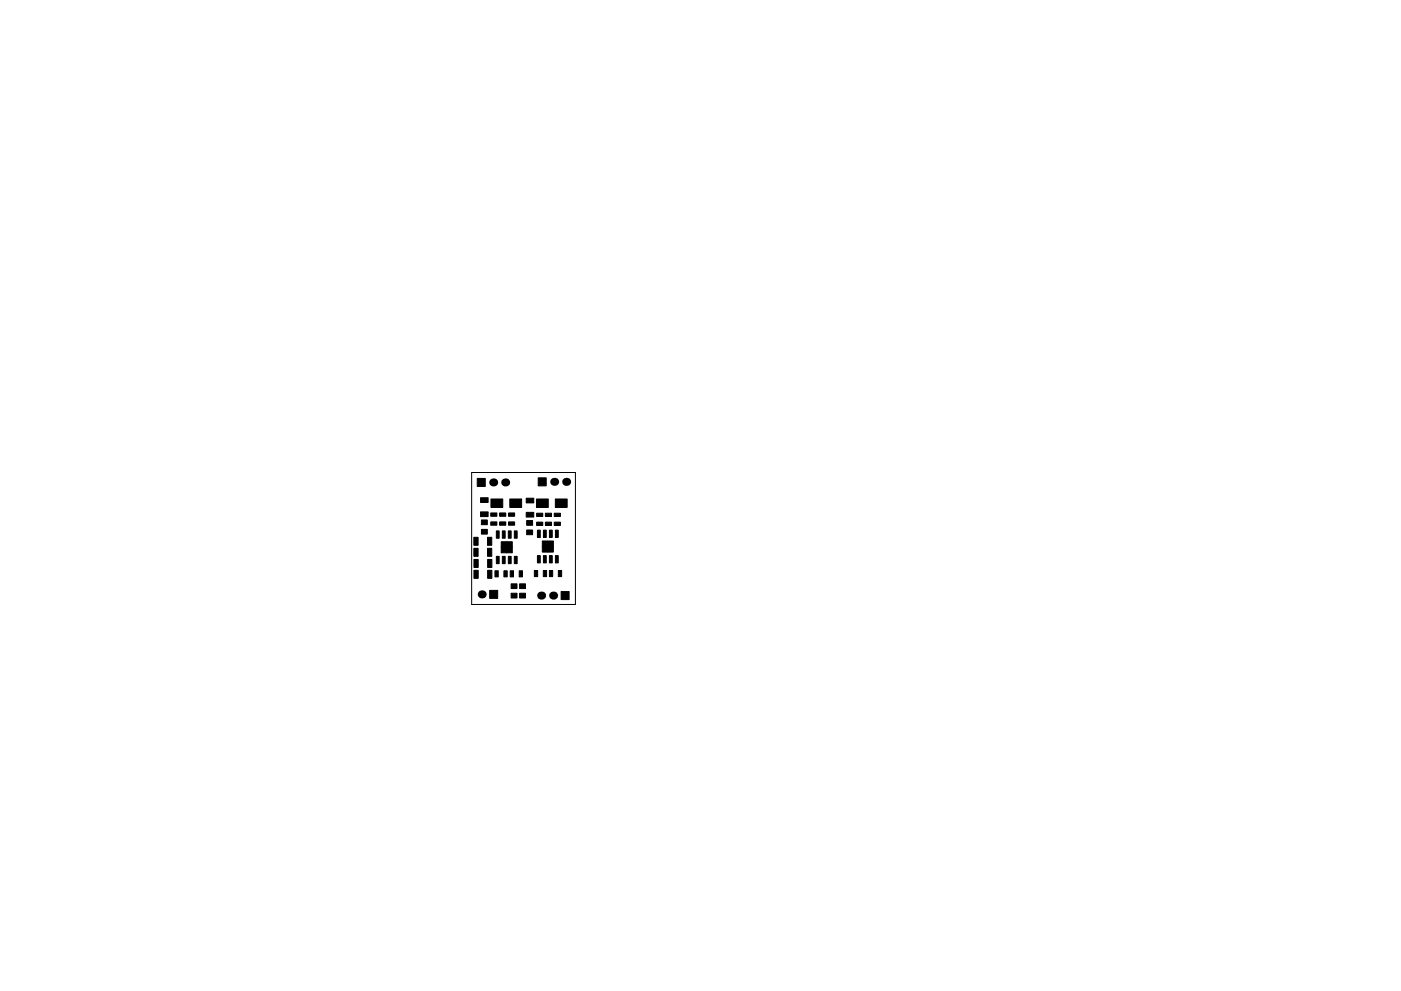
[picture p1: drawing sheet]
<svg xmlns="http://www.w3.org/2000/svg" width="297mm" height="210mm" viewBox="0 0 297 210" stroke-linecap="round" stroke-linejoin="round" font-family="sans-serif">
<path d="M100 100.2h22v28h-22z" fill="none" stroke="#000" stroke-width=".21"/>
<g fill="#000" stroke="#000" stroke-width=".21">
<path d="M100.5 114h.9v1.7h-.9zM100.5 116.3h.9v1.7h-.9zM101.9 105.6h1.6v1h-1.6zM101.9 108.6h1.6v1h-1.6zM101.2 101.5h1.7v1.7h-1.7zM102.1 112.3h1.2v1h-1.2zM102.1 110.3h1.2v1h-1.2zM103.4 114h.9v1.7h-.9zM104.1 105.9h2.5v1.8h-2.5zM103.4 116.3h.9v1.7h-.9zM104 110.7h1.3v.7h-1.3zM104 108.8h1.3v.7h-1.3z"/>
<path d="M105.2 118h.6v1.6h-.6zM105.2 112.6h.6v1.6h-.6zM106.5 118h.6v1.6h-.6zM106.5 112.6h.6v1.6h-.6zM105.9 110.7h1.3v.7h-1.3zM105.9 108.8h1.3v.7h-1.3zM106.3 114.9h1.1v1.2h-1.1zM106.3 116.1h1.1v1.2h-1.1zM108.1 105.9h2.5v1.8h-2.5zM107.8 118h.6v1.6h-.6zM107.8 112.6h.6v1.6h-.6zM107.4 114.9h1.2v1.2h-1.2z"/>
<path d="M107.4 116.1h1.2v1.2h-1.2zM107.8 110.7h1.3v.7h-1.3zM107.8 108.8h1.3v.7h-1.3zM109 118h.6v1.6h-.6zM109 112.6h.6v1.6h-.6zM111.6 105.7h1.6v1h-1.6zM111.6 108.7h1.6v1h-1.6zM111.7 112.4h1.2v1h-1.2zM111.7 110.4h1.2v1h-1.2zM113.7 105.9h2.5v1.8h-2.5zM113.9 117.9h.6v1.5h-.6zM113.9 112.5h.6v1.5h-.6z"/>
<path d="M113.8 110.8h1.3v.7h-1.3zM113.8 108.9h1.3v.7h-1.3zM114.1 101.4h1.7v1.7h-1.7zM115.2 117.9h.6v1.5h-.6zM115.2 112.5h.6v1.5h-.6zM115 114.8h1.2v1.2h-1.2zM115 116h1.2v1.1h-1.2zM115.6 110.8h1.3v.7h-1.3zM115.6 108.9h1.3v.7h-1.3zM116.5 117.9h.6v1.5h-.6zM116.5 112.5h.6v1.5h-.6zM116.2 114.8h1.1v1.2h-1.1z"/>
<path d="M116.2 116h1.1v1.1h-1.1zM117.7 105.9h2.5v1.8h-2.5zM117.8 117.9h.6v1.5h-.6zM117.8 112.5h.6v1.5h-.6zM117.5 110.8h1.3v.7h-1.3zM117.5 108.9h1.3v.7h-1.3zM100.5 118.7h.9v1.7h-.9zM100.5 121h.9v1.7h-.9zM103.4 118.7h.9v1.7h-.9zM103.8 125.3h1.7v1.7h-1.7zM103.4 121h.9v1.7h-.9zM104.9 121.1h.7v1.3h-.7z"/>
<path d="M106.8 121.1h.7v1.3h-.7zM108.2 121.1h.7v1.3h-.7zM108.4 123.9h1.2v1h-1.2zM108.4 125.9h1.2v1h-1.2zM110.1 121.1h.7v1.3h-.7zM110.2 123.9h1.2v1h-1.2zM110.2 125.9h1.2v1h-1.2zM113.3 121h.7v1.3h-.7zM115.2 121h.7v1.3h-.7zM116.5 121h.7v1.3h-.7zM118.4 121h.7v1.3h-.7zM119 125.5h1.7v1.7h-1.7z"/>
</g>
<g fill="#000">
<circle cx="104.6" cy="102.4" r=".85"/>
<circle cx="107.1" cy="102.4" r=".85"/>
<circle cx="117.5" cy="102.2" r=".85"/>
<circle cx="120" cy="102.2" r=".85"/>
<circle cx="102.1" cy="126.1" r=".85"/>
<circle cx="114.7" cy="126.4" r=".85"/>
<circle cx="117.3" cy="126.4" r=".85"/>
</g>
</svg>
